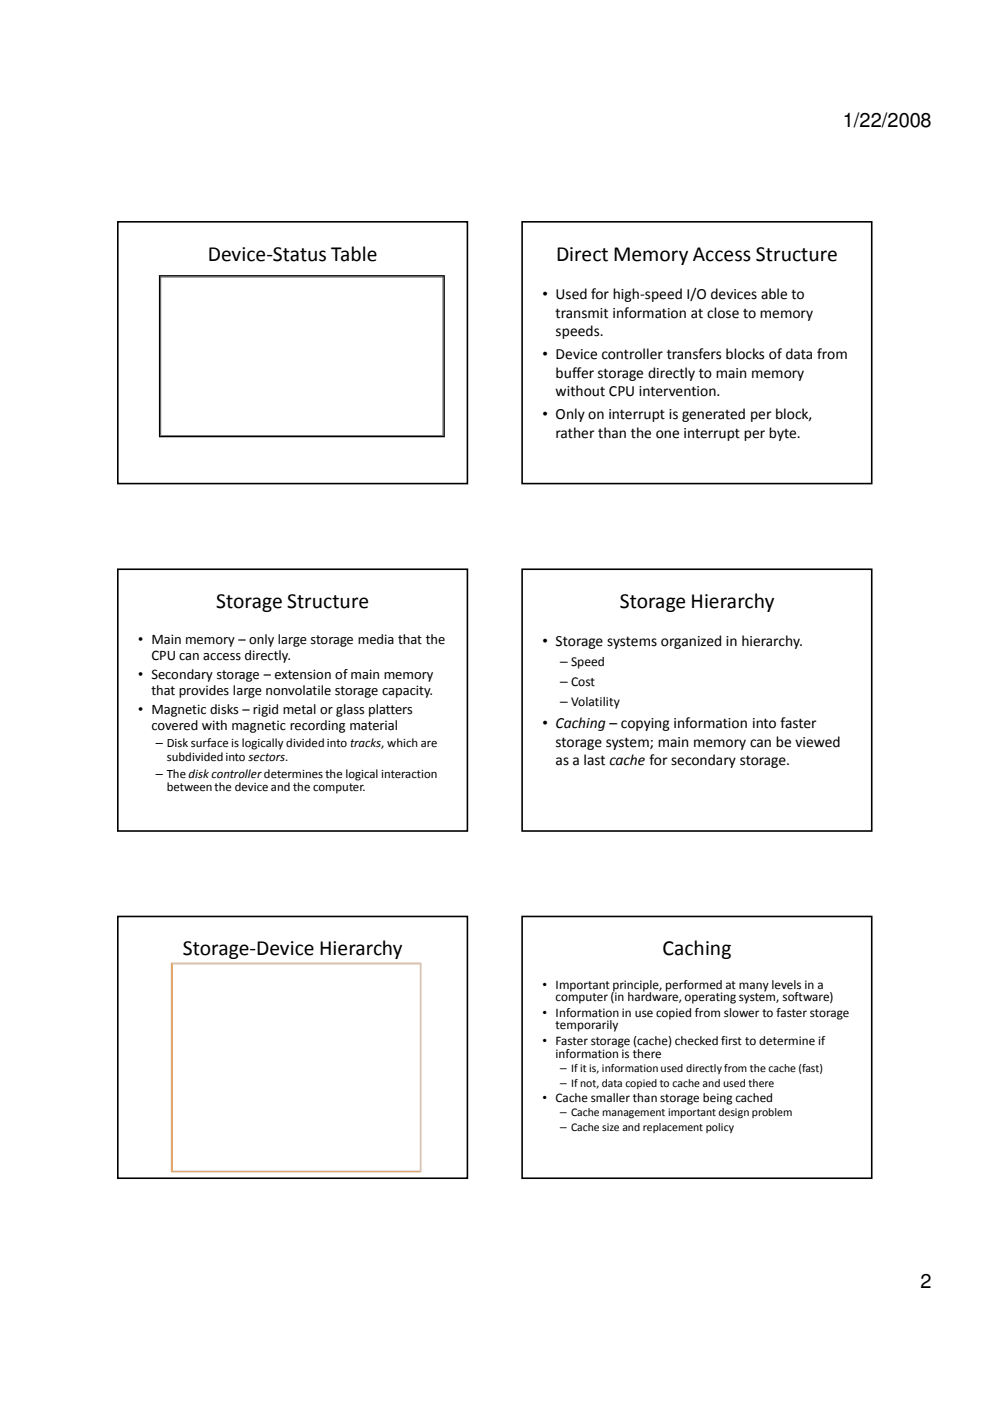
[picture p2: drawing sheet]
<svg xmlns="http://www.w3.org/2000/svg" width="210mm" height="297mm" viewBox="0 0 210 297" stroke-linecap="round" stroke-linejoin="round" font-family="sans-serif">
<defs><g id="words">
<g font-size="4.6">
<text x="44.1" y="55.3">Device-Status Table</text>
<text x="117.9" y="55.3">Direct Memory Access Structure</text>
<text x="45.8" y="128.9">Storage Structure</text>
<text x="131.4" y="128.9">Storage Hierarchy</text>
<text x="38.8" y="202.6">Storage-Device Hierarchy</text>
<text x="140.5" y="202.6">Caching</text>
</g>
<g font-size="4.2">
<text x="178.7" y="26.8">1/22/2008</text>
<text x="195.2" y="273.2">2</text>
</g>
<g font-size="3.3">
<text x="115" y="63.4">• Used for high-speed I/O devices able to</text>
<text x="117.8" y="67.4">transmit information at close to memory</text>
<text x="117.8" y="71.3">speeds.</text>
<text x="115" y="76.1">• Device controller transfers blocks of data from</text>
<text x="117.8" y="80.1">buffer storage directly to main memory</text>
<text x="115" y="88.8">• Only on interrupt is generated per block,</text>
<text x="117.8" y="84">without CPU intervention.</text>
<text x="117.8" y="92.8">rather than the one interrupt per byte.</text>
<text x="115" y="137">• Storage systems organized in hierarchy.</text>
<text x="115" y="154.3">• Caching – copying information into faster</text>
<text x="117.8" y="158.3">storage system; main memory can be viewed</text>
<text x="117.8" y="162.3">as a last cache for secondary storage.</text>
</g>
<g font-size="3.1">
<text x="29.3" y="136.5">• Main memory – only large storage media that the</text>
<text x="29.3" y="143.9">• Secondary storage – extension of main memory</text>
<text x="32.1" y="139.8">CPU can access directly.</text>
<text x="32.1" y="147.3">that provides large nonvolatile storage capacity.</text>
<text x="29.3" y="151.4">• Magnetic disks – rigid metal or glass platters</text>
<text x="32.1" y="154.7">covered with magnetic recording material</text>
</g>
<g font-size="2.9">
<text x="118.7" y="141.3">– Speed</text>
<text x="118.7" y="145.5">– Cost</text>
<text x="118.7" y="149.6">– Volatility</text>
</g>
<g font-size="2.8">
<text x="115" y="209.6">• Important principle, performed at many levels in a</text>
<text x="115" y="215.6">• Information in use copied from slower to faster storage</text>
<text x="117.8" y="212.3">computer (in hardware, operating system, software)</text>
<text x="115" y="221.7">• Faster storage (cache) checked first to determine if</text>
<text x="117.8" y="218.3">temporarily</text>
<text x="117.8" y="224.3">information is there</text>
<text x="115" y="233.6">• Cache smaller than storage being cached</text>
</g>
<g font-size="2.7">
<text x="33" y="158.4">– Disk surface is logically divided into tracks, which are</text>
<text x="35.3" y="161.3">subdivided into sectors.</text>
<text x="33" y="164.8">– The disk controllerdetermines the logical interaction</text>
<text x="35.3" y="167.8">between the device and the computer.</text>
</g>
<g font-size="2.5">
<text x="118.7" y="227.4">– If it is, information used directly from the cache (fast)</text>
<text x="118.7" y="230.4">– If not, data copied to cache and used there</text>
<text x="118.7" y="236.7">– Cache management important design problem</text>
<text x="118.7" y="239.7">– Cache size and replacement policy</text>
</g>
</g></defs>
<path d="M33.7 58.3h60.6v34.4h-60.6zM34 58.6v33.8h60v-33.8zM34.1 58.7h59.8v33.6h-59.8zM34.2 58.8v33.4h59.7v-33.4z" fill="#000"/>
<path d="M25 47h74.1v55.5h-74.1z" fill="none" stroke="#000" stroke-width=".34"/>
<path d="M110.5 46.9h74.5v55.8h-74.5z" fill-rule="evenodd" fill="#fff"/>
<path d="M110.7 47h74.1v55.5h-74.1z" fill="none" stroke="#000" stroke-width=".34"/>
<path d="M24.8 120.5h74.5v55.9h-74.5z" fill-rule="evenodd" fill="#fff"/>
<path d="M25 120.7h74.1v55.5h-74.1z" fill="none" stroke="#000" stroke-width=".34"/>
<path d="M110.5 120.5h74.5v55.9h-74.5z" fill-rule="evenodd" fill="#fff"/>
<path d="M110.7 120.7h74.1v55.5h-74.1z" fill="none" stroke="#000" stroke-width=".34"/>
<path d="M24.8 194.1h74.5v55.9h-74.5z" fill-rule="evenodd" fill="#fff"/>
<path d="M36.2 204.1h53.1v44.4h-53.1zM36.4 204.2v44.3h52.8v-44.3zM36.4 204.3h52.7v44.1h-52.7zM36.6 204.4v43.8h52.4v-43.8z" fill="#c60"/>
<path d="M25 194.3h74.1v55.5h-74.1z" fill="none" stroke="#000" stroke-width=".34"/>
<path d="M110.5 194.1h74.5v55.9h-74.5z" fill-rule="evenodd" fill="#fff"/>
<path d="M110.7 194.3h74.1v55.5h-74.1z" fill="none" stroke="#000" stroke-width=".34"/>
<use href="#words"/>
</svg>
